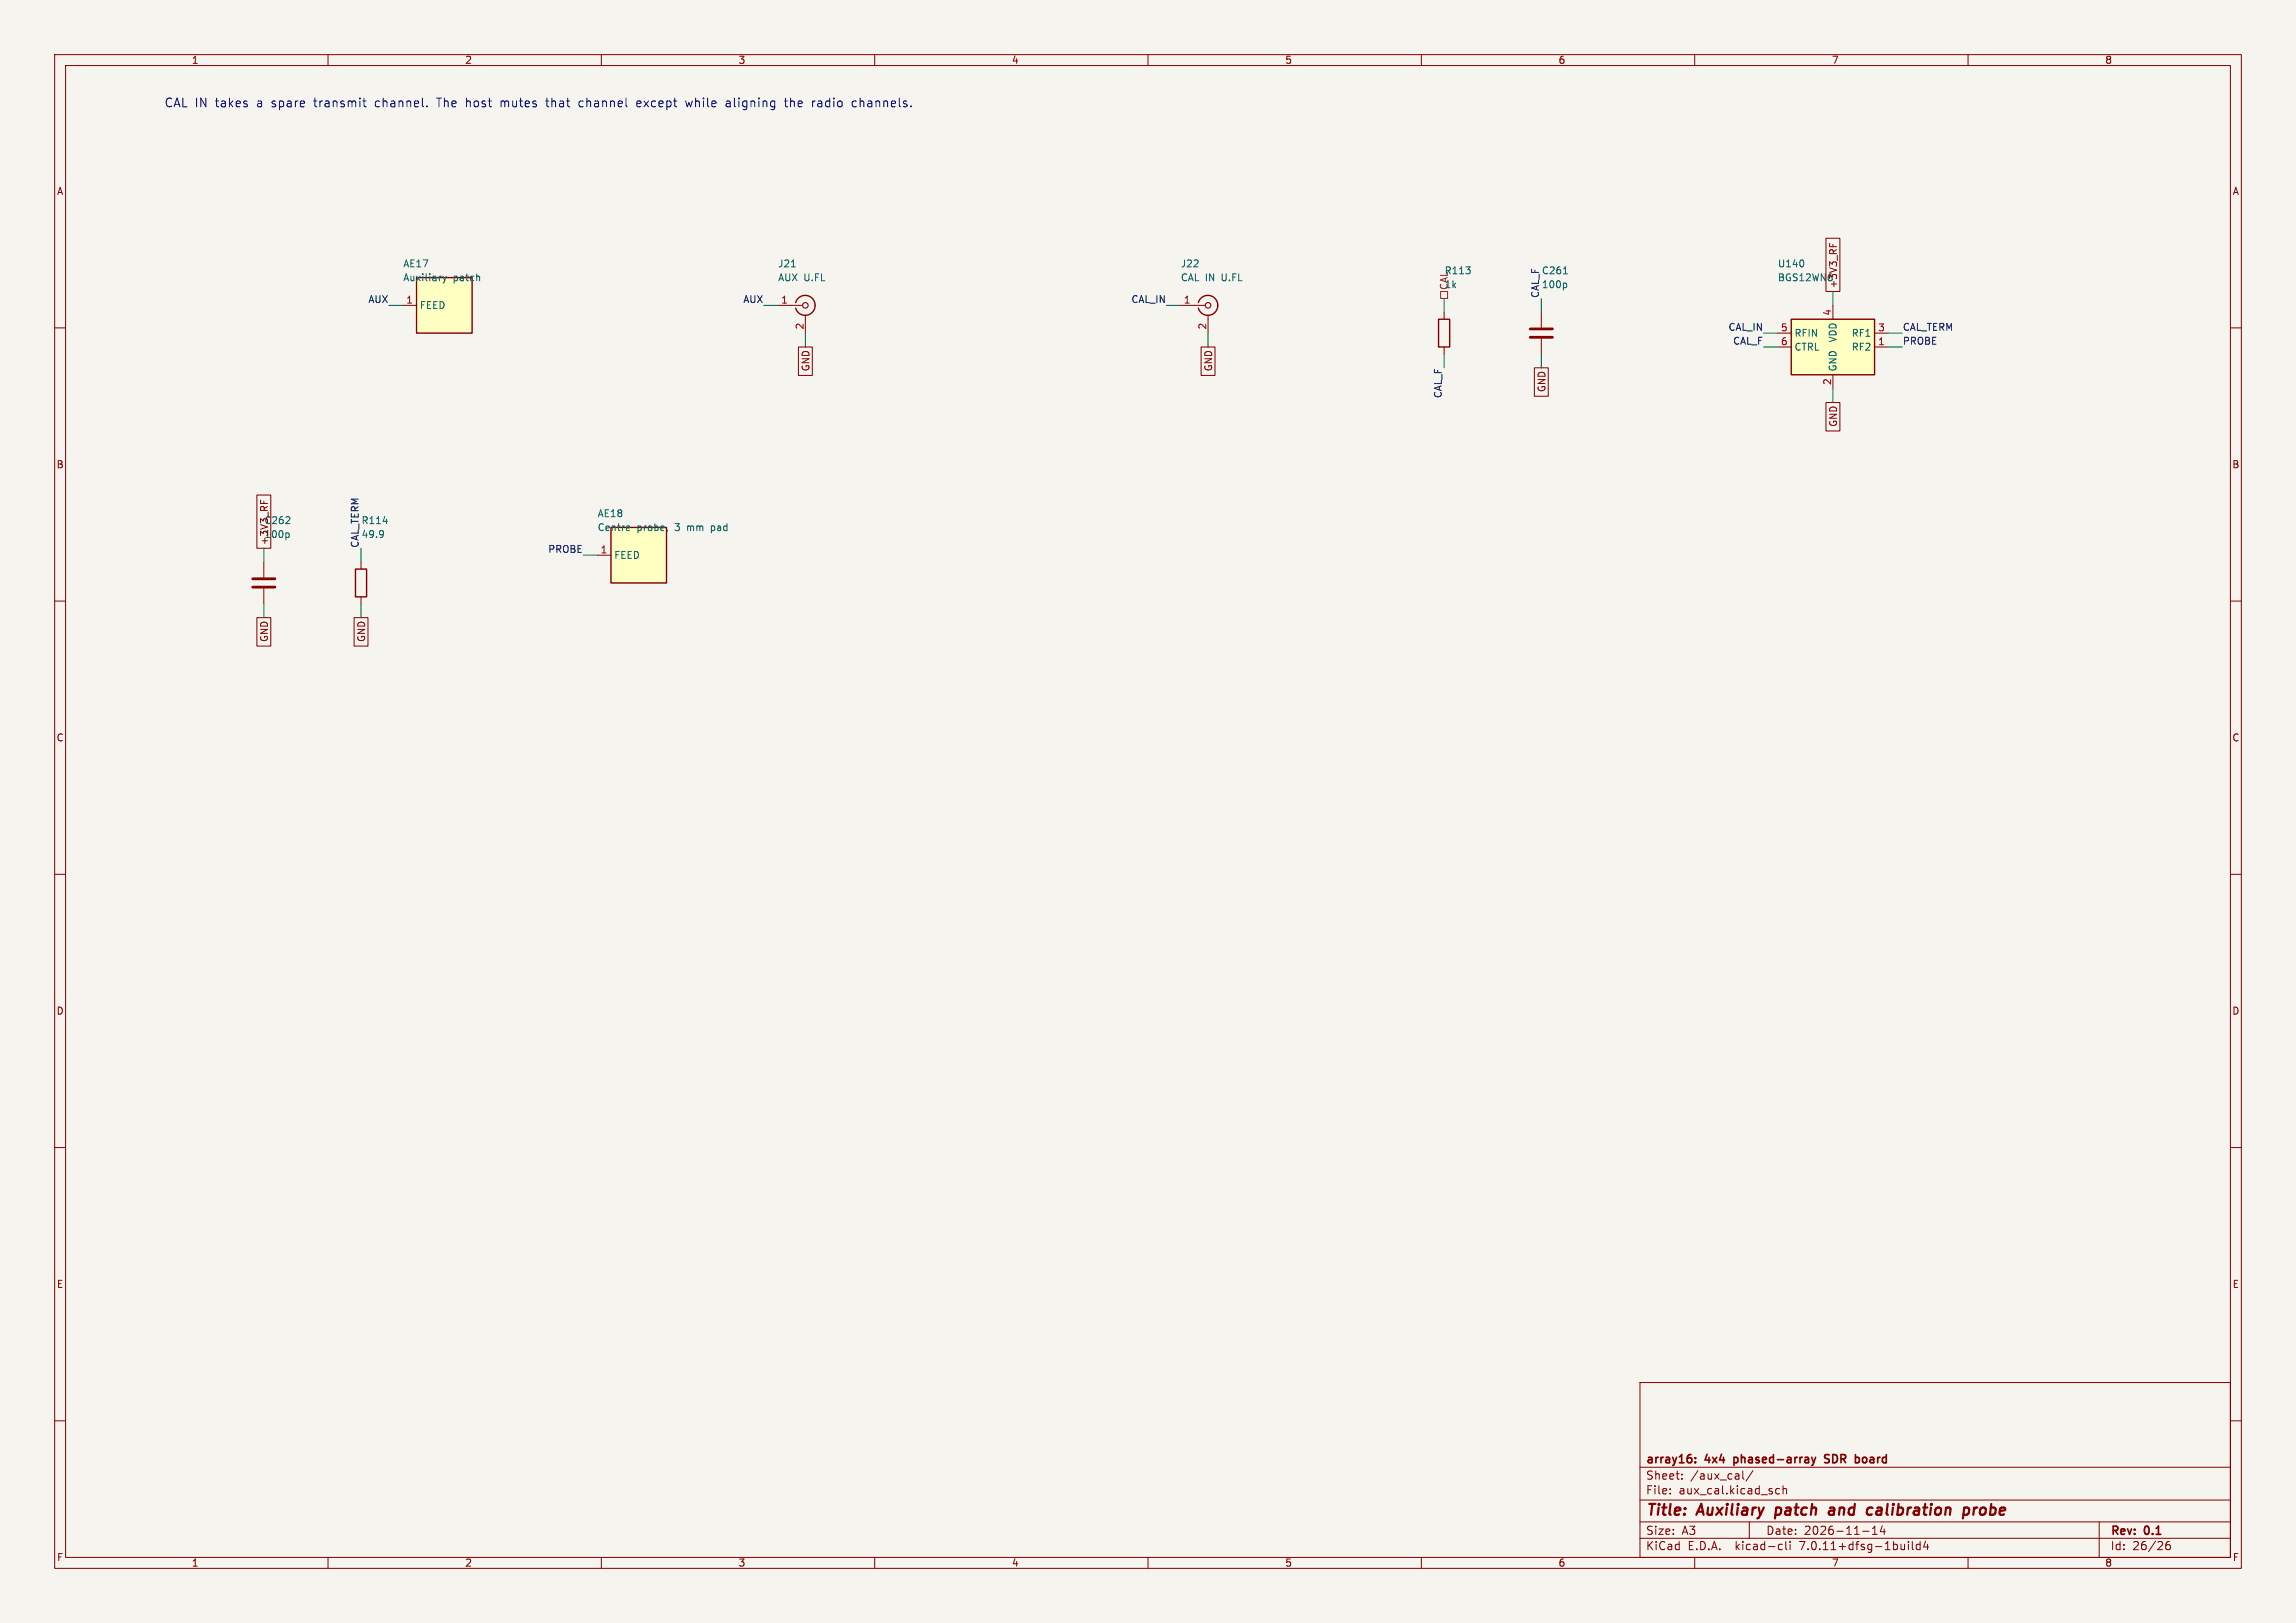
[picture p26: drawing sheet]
<svg xmlns="http://www.w3.org/2000/svg" width="420mm" height="297mm" viewBox="0 0 420 297" stroke-linecap="round" stroke-linejoin="round" font-family="sans-serif">
<defs><g id="words">
<g font-size="2.8" fill="#840000">
<text x="301" y="277.9">Title:</text>
<text x="310.6" y="277.9">Auxiliary</text>
<text x="325.6" y="277.9">patch</text>
<text x="336.2" y="277.9">and</text>
<text x="344" y="277.9">calibration</text>
<text x="362.4" y="277.9">probe</text>
</g>
<g font-size="2.2" fill="#0000c2">
<text x="30" y="19.8">CAL IN</text>
<text x="39.4" y="19.8">takes</text>
<text x="47.1" y="19.8">a</text>
<text x="49.9" y="19.8">spare</text>
<text x="57.8" y="19.8">transmit</text>
<text x="69.1" y="19.8">channel.</text>
<text x="80.6" y="19.8">The host</text>
<text x="92.4" y="19.8">mutes</text>
<text x="100.9" y="19.8">that</text>
<text x="107" y="19.8">channel</text>
<text x="117.7" y="19.8">except</text>
<text x="126.9" y="19.8">while</text>
<text x="134.3" y="19.8">aligning</text>
<text x="145.3" y="19.8">the</text>
<text x="150.4" y="19.8">radio</text>
<text x="157.8" y="19.8">channels.</text>
</g>
<g font-size="2.1" fill="#840000">
<text x="301" y="268.2">array16:</text>
<text x="312" y="268.2">4x4</text>
<text x="317.8" y="268.2">phased-array</text>
<text x="335.1" y="268.2">SDR</text>
<text x="341.2" y="268.2">board</text>
<text x="301" y="273.7">File:</text>
<text x="301" y="271">Sheet:</text>
<text x="307.1" y="273.7">aux_cal.kicad_sch</text>
<text x="309.2" y="271">/aux_cal/</text>
<text x="301" y="281.1">Size:</text>
<text x="307.6" y="281.1">A3</text>
<text x="323" y="281.1">Date:</text>
<text x="330" y="281.1">2026-11-14</text>
<text x="386" y="281.3">Rev:</text>
<text x="392.4" y="281.3">0.1</text>
<text x="301" y="283.9">KiCad</text>
<text x="308.7" y="283.9">E.D.A.</text>
<text x="317.6" y="283.9">kicad-cli</text>
<text x="329.5" y="283.9">7.0.11+dfsg-1build4</text>
<text x="386" y="283.9">Id:</text>
<text x="390.1" y="283.9">26/26</text>
</g>
<g font-size="1.8" fill="#840000">
<text x="35" y="11.9">1</text>
<text x="85" y="11.9">2</text>
<text x="135" y="11.9">3</text>
<text x="185" y="11.9">4</text>
<text x="235" y="11.9">5</text>
<text x="285" y="11.9">6</text>
<text x="335" y="11.9">7</text>
<text x="385" y="11.9">8</text>
<text x="10.3" y="35.9">A</text>
<text x="408.3" y="35.9">A</text>
<text x="336.2" y="52.9" transform="rotate(-90 336.2 52.9)">+3V3_RF</text>
<text x="148.3" y="68" transform="rotate(-90 148.3 68)">GND</text>
<text x="221.9" y="68" transform="rotate(-90 221.9 68)">GND</text>
<text x="282.9" y="71.9" transform="rotate(-90 282.9 71.9)">GND</text>
<text x="336.2" y="78.2" transform="rotate(-90 336.2 78.2)">GND</text>
<text x="10.3" y="85.9">B</text>
<text x="408.2" y="85.9">B</text>
<text x="48.3" y="96.1">C262</text>
<text x="48.3" y="98.7">100p</text>
<text x="49.2" y="99.9" transform="rotate(-90 49.2 99.9)">+3V3_RF</text>
<text x="49.2" y="117.6" transform="rotate(-90 49.2 117.6)">GND</text>
<text x="67" y="117.6" transform="rotate(-90 67 117.6)">GND</text>
<text x="10.3" y="135.9">C</text>
<text x="408.2" y="135.9">C</text>
<text x="10.3" y="185.9">D</text>
<text x="408.2" y="185.9">D</text>
<text x="10.3" y="235.9">E</text>
<text x="408.3" y="235.9">E</text>
<text x="10.3" y="285.9">F</text>
<text x="35" y="286.9">1</text>
<text x="85" y="286.9">2</text>
<text x="135" y="286.9">3</text>
<text x="185" y="286.9">4</text>
<text x="235" y="286.9">5</text>
<text x="285" y="286.9">6</text>
<text x="335" y="286.9">7</text>
<text x="385" y="286.9">8</text>
<text x="408.3" y="285.9">F</text>
</g>
<g font-size="1.8" fill="#006464">
<text x="73.7" y="49.1">AE17</text>
<text x="73.7" y="51.7">Auxiliary</text>
<text x="82.9" y="51.7">patch</text>
<text x="142.2" y="49.1">J21</text>
<text x="142.2" y="51.7">AUX U.FL</text>
<text x="215.9" y="49.1">J22</text>
<text x="215.9" y="51.7">CAL IN</text>
<text x="223.6" y="51.7">U.FL</text>
<text x="264.2" y="50.4">R113</text>
<text x="282" y="50.4">C261</text>
<text x="282" y="52.9">100p</text>
<text x="325.1" y="49.1">U140</text>
<text x="325.1" y="51.7">BGS12WN6</text>
<text x="76.7" y="56.7">FEED</text>
<text x="328.2" y="61.8">RFIN</text>
<text x="328.2" y="64.4">CTRL</text>
<text x="336.1" y="62.8" transform="rotate(-90 336.1 62.8)">VDD</text>
<text x="338.6" y="64.4">RF2</text>
<text x="338.6" y="61.8">RF1</text>
<text x="336.1" y="68.1" transform="rotate(-90 336.1 68.1)">GND</text>
<text x="109.2" y="94.8">AE18</text>
<text x="66" y="96.1">R114</text>
<text x="109.2" y="97.4">Centre</text>
<text x="116.5" y="97.4">probe,</text>
<text x="123.6" y="97.4">3</text>
<text x="126" y="97.4">mm</text>
<text x="130.5" y="97.4">pad</text>
<text x="112.3" y="102.5">FEED</text>
</g>
<g font-size="1.8" fill="#725600">
<text x="264.2" y="52.9">1k</text>
<text x="265" y="53.1" transform="rotate(-90 265 53.1)">CAL</text>
</g>
<g font-size="1.8" fill="#0f0f0f">
<text x="67.3" y="55.5">AUX</text>
<text x="135.9" y="55.5">AUX</text>
<text x="206.9" y="55.5">CAL_IN</text>
<text x="281.6" y="54.6" transform="rotate(-90 281.6 54.6)">CAL_F</text>
<text x="316.1" y="60.6">CAL_IN</text>
<text x="316.9" y="63.2">CAL_F</text>
<text x="348" y="63.2">PROBE</text>
<text x="348" y="60.6">CAL_TERM</text>
<text x="263.8" y="73" transform="rotate(-90 263.8 73)">CAL_F</text>
<text x="65.7" y="100.3" transform="rotate(-90 65.7 100.3)">CAL_TERM</text>
<text x="66" y="98.7">49.9</text>
<text x="100.2" y="101.3">PROBE</text>
</g>
<g font-size="1.8" fill="#a90000">
<text x="74.2" y="55.6">1</text>
<text x="142.8" y="55.6">1</text>
<text x="216.5" y="55.6">1</text>
<text x="335" y="57.9" transform="rotate(-90 335 57.9)">4</text>
<text x="147.1" y="60.4" transform="rotate(-90 147.1 60.4)">2</text>
<text x="220.7" y="60.4" transform="rotate(-90 220.7 60.4)">2</text>
<text x="325.7" y="60.7">5</text>
<text x="325.7" y="63.2">6</text>
<text x="343.5" y="63.2">1</text>
<text x="343.5" y="60.7">3</text>
<text x="335" y="70.6" transform="rotate(-90 335 70.6)">2</text>
<text x="109.8" y="101.3">1</text>
</g>
</g></defs>
<path d="M0 0h420v297h-420z" fill="#f5f4ef" stroke="#f5f4ef" stroke-width=".18"/>
<g fill="none" stroke="#840000" stroke-width=".18">
<path d="M10 10h400v277h-400zM12 12h396v273h-396zM60 10v2M110 10v2M160 10v2M210 10v2M260 10v2M310 10v2M360 10v2M10 60h2M73.7 55.9h2.5M142.2 55.9h4.6"/>
<path d="M147.3 57.7v3.3M215.9 55.9h4.6M221 57.7v3.3M264.2 57.2v1.2M281.9 57.2v2.7M334 43.6h2.5v9.7h-2.5zM334.7 44.5v.6M335.3 55.9v2.5M335.3 44.7v.4M408 60h2M146 63.5h2.6v5.2h-2.6zM219.7 63.5h2.6v5.2h-2.6z"/>
<path d="M264.2 63.5v1.3M280.7 67.3h2.5v5.2h-2.5zM281.9 62v2.8M325.1 63.5h2.6M325.1 61h2.6M334 73.7h2.5v5.2h-2.5zM335.3 68.6v2.5M342.9 63.5h2.5M342.9 61h2.5M47 90.6h2.5v9.7h-2.5zM47.7 91.5v.6M48.3 91.7v.4"/>
<path d="M10 110h2M47 113h2.5v5.2h-2.5zM48.3 102.9v2.8M48.3 107.7v2.8M64.8 113h2.5v5.2h-2.5zM66 102.9v1.2M66 109.2v1.3M109.2 101.6h2.6M408 110h2M10 160h2M408 160h2M10 210h2"/>
<path d="M408 210h2M10 260h2M300 253h108v32h-108zM408 260h2M300 278.5h108M300 274.5h108M300 268.5h108M305.5 273.2v.2M305.5 272.5v.1M307.7 270.5v.2M307.7 269.8v.1M318.8 269.2v1.3l.2 .2"/>
<path d="M320 278.5v3M320.7 269.1l-1.3 1.9M325.5 272.5l-.4-.1-.3 .3v.4l.1 .2h.6M326.2 272.5l.2-.1 .3 .1 .1 .9M326.2 271.9v1.5M342.5 279.7l.4-.4v1.5M344.3 279.2l-.4 1.1h1M344.7 279.8v1M384 278.5v6.5M60 285v2M110 285v2M160 285v2"/>
<path d="M210 285v2M260 285v2M300 281.5h108M310 285v2M325.6 282.6l.4 .1M326 283.5l-.4 .1M326.7 282.1v1.3l.2 .2M327.4 282.1v.1M327.4 282.6v1M340.7 280.2h1.2M342.5 280.8h.9M349.1 282.1v.1"/>
<path d="M349.1 282.6v1M349.8 282.1v1.3l.2 .2M351.2 282.7l-.4-.1-.3 .3v.4l.2 .2h.5M351.2 282.1v1.5M352.2 282l-.3 1.1h.9M352.6 282.6v1M360 285v2M396.9 282.1a.59 .59 0 0 0-.7 .6v.6l.1 .2 .4 .1 .2-.2 .1-.5-.1-.2h-.5l-.2 .2"/>
</g>
<path d="M324.9 275.9l-.2 2M334.7 276l.2-.1 .6 .1M335.5 276.3l-.6 .1a.4 .4 0 0 0-.4 .4 .4 .4 0 0 0 .3 .4l.6-.1M342.4 275.9l.1 .1M343.3 276.5l-.1 .4 .1 .2M359.3 276l.2-.1 .6 .1 .1 .3-.1 .5a.66 .66 0 0 1-.9 .3M359.3 275.9l-.2 2M361.1 275.9l-.1 1.3M361.5 275.9l-.4 .4" fill="none" stroke="#840000" stroke-width=".4"/>
<path d="M310.1 267.5v.2M310.1 266.8v.1M317.2 266.7v1.5M317.2 267.6l.1 .1M317.3 266.7l-.1 .1M331.4 266.7l.4 1M331.8 267.7l-.2 .3M332.1 266.7l-.3 1M333.8 267.6h.7M334.6 266.3l-.6-.1-.2 .3 .1 .3 .6 .2" fill="none" stroke="#840000" stroke-width=".3"/>
<g fill="#ffffc2" stroke="#ffffc2" stroke-width=".18">
<path d="M111.8 96.5h10.1v10.2h-10.1z"/>
<path d="M76.2 50.8h10.2v10.2h-10.2z"/>
<path d="M327.7 58.4h15.2v10.2h-15.2z"/>
</g>
<path d="M76.2 50.8h10.2v10.2h-10.2zM145.5 55.4a1.81 1.81 0 0 1 2.8-1 1.81 1.81 0 0 1 0 3 1.81 1.81 0 0 1-2.8-1M219.2 55.4a1.81 1.81 0 0 1 2.8-1 1.81 1.81 0 0 1 0 3 1.81 1.81 0 0 1-2.8-1M263.1 58.4h2.1v5.1h-2.1zM327.7 58.4h15.2v10.2h-15.2zM111.8 96.5h10.1v10.2h-10.1zM65 104.1h2.1v5.1h-2.1z" fill="none" stroke="#840000" stroke-width=".25"/>
<g fill="none" stroke="#006464" stroke-width=".18">
<path d="M81 50.5l.3 .9M81.3 51.4l-.3 .4M81.6 50.5l-.3 .9M87.7 50.6v.8M144.8 48.8h.7M286 50.1h.7M286.3 51.8l.3 .2v.4l-.3 .2M329.9 47.8v.8M52.7 97.5l.2 .3v.3l-.2 .3M70 97.2l.1 .6-.1 .4M70.1 95.4h.8M70.1 97.6l-.1 .2"/>
<path d="M115 96.3l.2 .3-.6 .1M115.1 97l-.1 .1M122.1 97l-.1 .3"/>
</g>
<g fill="none" stroke="#840000" stroke-width=".2">
<circle cx="147.3" cy="55.9" r=".51"/>
<circle cx="221" cy="55.9" r=".51"/>
</g>
<path d="M279.9 61.7h4.1M279.9 60.2h4.1M46.2 107.4h4.1M46.2 105.9h4.1" fill="none" stroke="#840000" stroke-width=".51"/>
<path d="M263.5 53.3h1.3v1.3h-1.3z" fill="none" stroke="#725600" stroke-width=".18"/>
<g fill="none" stroke="#0000c2" stroke-width=".18">
<path d="M66.4 18.5h.6M66.6 17.9v1.4l.1 .2h.3M78.1 19.4v.1M91.7 18.5v1M91.9 18.5l-.2 .1M99.8 18.5h.6M100 17.9v1.4l.3 .2M106.5 18.5l-.4 .1-.2 .2 .1 .6 .5 .1M117.2 18.6l-.5-.1-.2 .2 .1 .8h.6M117.3 18.9l-.8 .1M125.4 18.5l.3 1 .3-.7 .3 .7M132.9 18.6h.6l.1 .9"/>
<path d="M133.6 18.9h-.6a.31 .31 0 0 0-.2 .3 .31 .31 0 0 0 .2 .3h.6M143.5 18.5h.6M143.7 17.9v1.4l.1 .2h.3M149 18.5h.1M149.8 18.5l-.2 .1M149.8 18.9a.31 .31 0 0 0-.2 .3 .31 .31 0 0 0 .2 .3M156 19.4l.2 .1h.5M156.7 18.6l-.5-.1-.2 .1"/>
</g>
<g fill="none" stroke="#009600" stroke-width=".18">
<path d="M71.1 55.9h2.6M139.7 55.9h2.5M213.4 55.9h2.5M264.2 54.6v2.6M281.9 54.6v2.6M335.3 53.3v2.6M147.3 61v2.5M221 61v2.5M264.2 64.8v2.5M281.9 64.8v2.5M322.6 61h2.5M322.6 63.5h2.5"/>
<path d="M335.3 71.1v2.6M345.4 61h2.6M345.4 63.5h2.6M48.3 100.3v2.6M48.3 110.5v2.5M66 100.3v2.6M66 110.5v2.5M106.7 101.6h2.5"/>
</g>
<use href="#words"/>
</svg>
